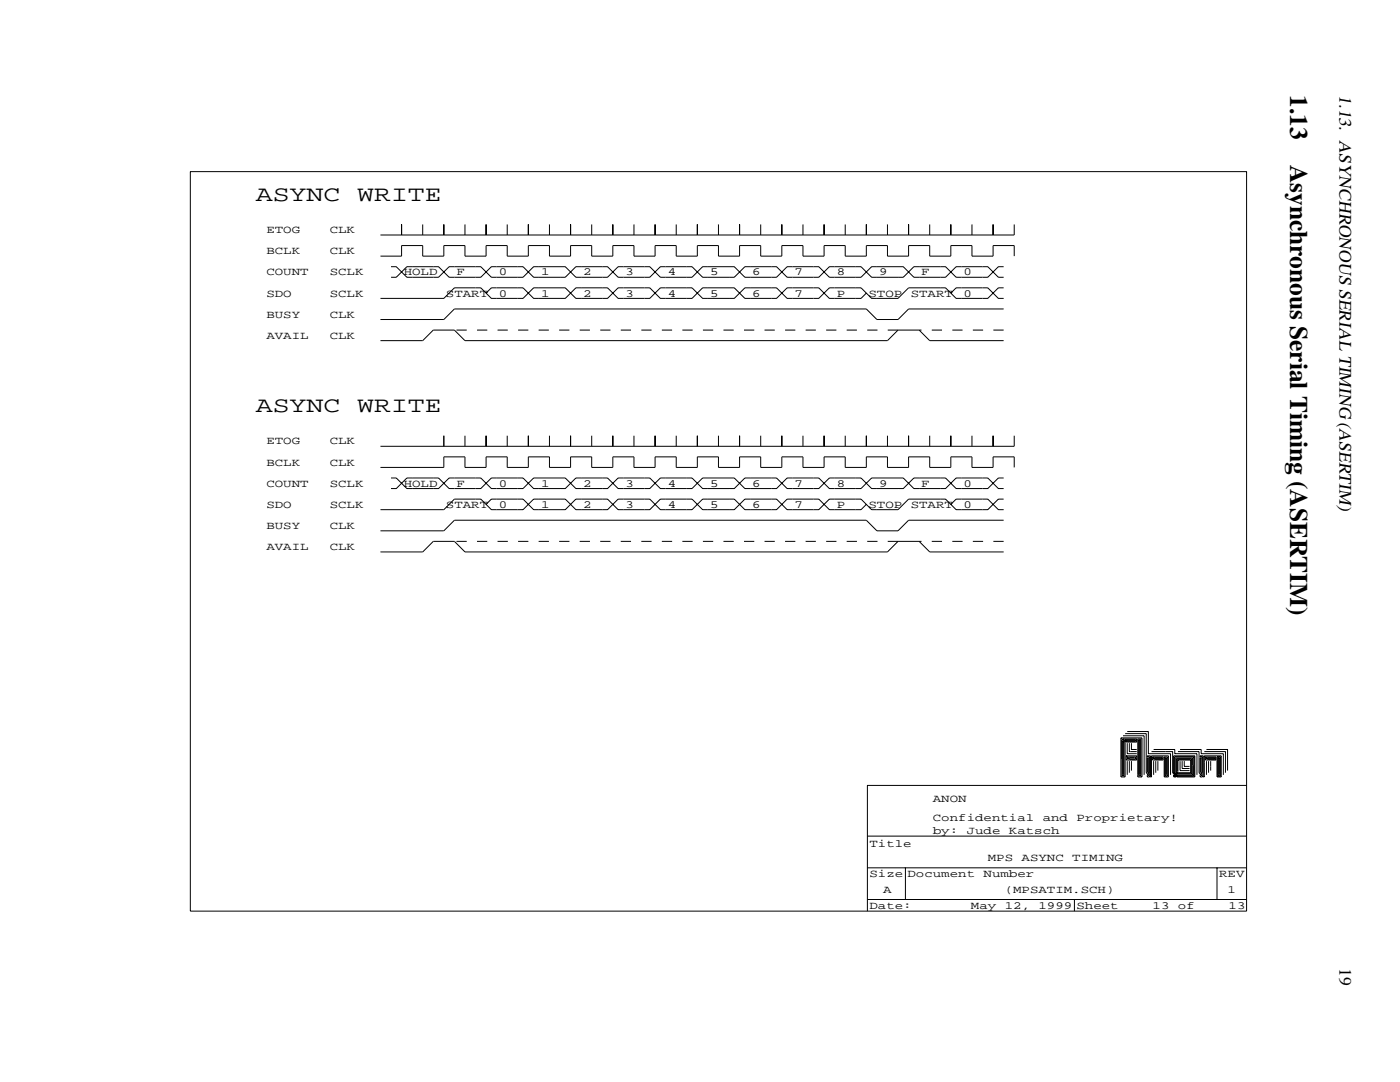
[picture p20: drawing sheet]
<svg xmlns="http://www.w3.org/2000/svg" width="279mm" height="216mm" viewBox="0 0 279 216" stroke-linecap="round" stroke-linejoin="round" font-family="sans-serif">
<defs><g id="words">
<g font-size="5.1">
<text x="257.5" y="19" transform="rotate(90 257.5 19)">1.13</text>
<text x="257.5" y="32.9" transform="rotate(90 257.5 32.9)">Asynchronous Serial Timing (ASERTIM)</text>
</g>
<g font-size="4.4">
<text x="51.1" y="40">ASYNC</text>
<text x="71.3" y="40">WRITE</text>
<text x="51.1" y="82.2">ASYNC</text>
<text x="71.3" y="82.2">WRITE</text>
</g>
<text font-size="3.6" x="267.4" y="19" transform="rotate(90 267.4 19)">1.13. ASYNCHRONOUS SERIAL TIMING (ASERTIM)</text>
<text font-size="3.5" x="267.4" y="193.2" transform="rotate(90 267.4 193.2)">19</text>
<g font-size="2.2">
<text x="53.2" y="46.5">ETOG</text>
<text x="65.8" y="46.5">CLK</text>
<text x="53.2" y="50.8">BCLK</text>
<text x="65.8" y="50.8">CLK</text>
<text x="53.2" y="59.2">SDO</text>
<text x="53.2" y="55">COUNT</text>
<text x="65.8" y="55">SCLK</text>
<text x="65.8" y="59.2">SCLK</text>
<text x="80.6" y="55">HOLD</text>
<text x="89" y="59.2">START</text>
<text x="91.1" y="55">F</text>
<text x="99.5" y="59.2">0</text>
<text x="99.5" y="55">0</text>
<text x="108" y="59.2">1</text>
<text x="108" y="55">1</text>
<text x="116.4" y="55">2</text>
<text x="116.4" y="59.2">2</text>
<text x="124.8" y="59.2">3</text>
<text x="124.8" y="55">3</text>
<text x="133.3" y="59.2">4</text>
<text x="133.3" y="55">4</text>
<text x="141.7" y="59.2">5</text>
<text x="141.7" y="55">5</text>
<text x="150.1" y="59.2">6</text>
<text x="150.1" y="55">6</text>
<text x="158.6" y="59.2">7</text>
<text x="158.6" y="55">7</text>
<text x="167" y="59.2">P</text>
<text x="167" y="55">8</text>
<text x="173.3" y="59.2">STOP</text>
<text x="175.4" y="55">9</text>
<text x="181.7" y="59.2">START</text>
<text x="183.9" y="55">F</text>
<text x="192.3" y="59.2">0</text>
<text x="192.3" y="55">0</text>
<text x="53.2" y="63.4">BUSY</text>
<text x="65.8" y="63.4">CLK</text>
<text x="53.2" y="67.6">AVAIL</text>
<text x="65.8" y="67.6">CLK</text>
<text x="53.2" y="88.7">ETOG</text>
<text x="65.8" y="88.7">CLK</text>
<text x="53.2" y="92.9">BCLK</text>
<text x="65.8" y="92.9">CLK</text>
<text x="53.2" y="101.3">SDO</text>
<text x="53.2" y="97.1">COUNT</text>
<text x="65.8" y="97.1">SCLK</text>
<text x="65.8" y="101.3">SCLK</text>
<text x="80.6" y="97.1">HOLD</text>
<text x="89" y="101.3">START</text>
<text x="91.1" y="97.1">F</text>
<text x="99.5" y="101.3">0</text>
<text x="99.5" y="97.1">0</text>
<text x="108" y="101.3">1</text>
<text x="108" y="97.1">1</text>
<text x="116.4" y="97.1">2</text>
<text x="116.4" y="101.3">2</text>
<text x="124.8" y="101.3">3</text>
<text x="124.8" y="97.1">3</text>
<text x="133.3" y="101.3">4</text>
<text x="133.3" y="97.1">4</text>
<text x="141.7" y="101.3">5</text>
<text x="141.7" y="97.1">5</text>
<text x="150.1" y="101.3">6</text>
<text x="150.1" y="97.1">6</text>
<text x="158.6" y="101.3">7</text>
<text x="158.6" y="97.1">7</text>
<text x="167" y="101.3">P</text>
<text x="167" y="97.1">8</text>
<text x="173.3" y="101.3">STOP</text>
<text x="175.4" y="97.1">9</text>
<text x="181.7" y="101.3">START</text>
<text x="183.9" y="97.1">F</text>
<text x="192.3" y="101.3">0</text>
<text x="192.3" y="97.1">0</text>
<text x="53.2" y="105.6">BUSY</text>
<text x="65.8" y="105.6">CLK</text>
<text x="53.2" y="109.8">AVAIL</text>
<text x="65.8" y="109.8">CLK</text>
<text x="186.2" y="160.1">ANON</text>
<text x="186.2" y="166.4">by:</text>
<text x="186.2" y="163.9">Confidential</text>
<text x="192.9" y="166.4">Jude</text>
<text x="201.4" y="166.4">Katsch</text>
<text x="208.1" y="163.9">and</text>
<text x="214.8" y="163.9">Proprietary!</text>
<text x="173.5" y="168.9">Title</text>
<text x="197.1" y="171.9">MPS</text>
<text x="203.9" y="171.9">ASYNC</text>
<text x="214" y="171.9">TIMING</text>
<text x="173.5" y="175.1">Size Document</text>
<text x="176.3" y="178.2">A</text>
<text x="196.3" y="175.1">Number</text>
<text x="200.5" y="178.2">(MPSATIM.SCH)</text>
<text x="243.3" y="175.1">REV</text>
<text x="245" y="178.2">1</text>
<text x="173.5" y="181.4">Date:</text>
<text x="193.8" y="181.4">May</text>
<text x="200.5" y="181.4">12,</text>
<text x="207.3" y="181.4">1999 Sheet</text>
<text x="230" y="181.4">13</text>
<text x="235.1" y="181.4">of</text>
<text x="245.2" y="181.4">13</text>
</g>
</g></defs>
<g fill="none" stroke="#000" stroke-width=".2">
<path d="M38 34.2h210.8v147.6h-210.8zM75.9 51.1h4.2v-2.1h4.3v2.1h4.2v-2.1h4.2v2.1h4.2v-2.1h4.2v2.1h4.2v-2.1h4.3v2.1h4.2v-2.1h4.2v2.1h4.2v-2.1h4.2v2.1h4.2v-2.1h4.3v2.1h4.2v-2.1h4.2v2.1h4.2v-2.1h4.2v2.1h4.2v-2.1h4.2v2.1h4.3v-2.1h4.2v2.1h4.2v-2.1h4.2v2.1h4.2v-2.1h4.2v2.1h4.3v-2.1h4.2v2.1h4.2v-2.1h4.2v2.1M78 53.2h1.1l2.1 2.1h6.3l2.1-2.1h6.4l2.1 2.1h6.3l2.1-2.1h6.3l2.1 2.1h6.4l2.1-2.1h6.3l2.1 2.1h6.3l2.1-2.1h6.3l2.2 2.1h6.3l2.1-2.1h6.3l2.1 2.1h6.3l2.1-2.1h6.4l2.1 2.1h6.3l2.1-2.1h6.3l2.1 2.1h1.1M80.1 44.8v2.1M84.4 44.8v2.1M88.6 44.8v2.1M92.8 44.8v2.1M97 44.8v2.1M101.2 44.8v2.1M105.4 44.8v2.1M109.7 44.8v2.1M113.9 44.8v2.1"/>
<path d="M118.1 44.8v2.1M122.3 44.8v2.1M126.5 44.8v2.1M130.7 44.8v2.1M135 44.8v2.1M139.2 44.8v2.1M143.4 44.8v2.1M147.6 44.8v2.1M151.8 44.8v2.1M156 44.8v2.1M160.2 44.8v2.1M164.5 44.8v2.1"/>
<path d="M168.7 44.8v2.1M172.9 58.5l-1.1 1h-6.3l-2.1-2.1h-6.3l-2.1 2.1h-6.3l-2.2-2.1h-6.3l-2.1 2.1h-6.3l-2.1-2.1h-6.3l-2.1 2.1h-6.4l-2.1-2.1h-6.3l-2.1 2.1h-6.3l-2.1-2.1h-5.3l-2.1 2.1h-12.7M172.9 44.8v2.1M177.1 44.8v2.1M181.3 44.8v2.1M185.5 44.8v2.1M189.8 58.5l1-1.1h6.3l2.1 2.1h1.1M189.8 44.8v2.1M194 44.8v2.1M198.2 44.8v2.1M200.3 53.2h-1.1l-2.1 2.1h-6.3l-2.1-2.1h-6.3l-2.1 2.1h-6.4l-2.1-2.1h-6.3l-2.1 2.1h-6.3l-2.1-2.1h-6.3l-2.2 2.1h-6.3l-2.1-2.1h-6.3l-2.1 2.1h-6.3l-2.1-2.1h-6.4l-2.1 2.1h-6.3l-2.1-2.1h-6.3l-2.1 2.1h-6.4l-2.1-2.1h-6.3l-2.1 2.1h-1.1M200.3 57.4h-1.1l-2.1 2.1h-6.3l-2.1-2.1h-7.4l-2.1 2.1h-5.3l-2.1-2.1h-6.3l-2.1 2.1h-6.3l-2.1-2.1h-6.3l-2.2 2.1h-6.3l-2.1-2.1h-6.3l-2.1 2.1h-6.3l-2.1-2.1h-6.4l-2.1 2.1h-6.3l-2.1-2.1h-6.3l-1.1 1.1"/>
<path d="M202.4 44.8v2.1h-126.5M75.9 68h8.5l2.1-2.1h4.2l2.1 2.1h84.3l2.1-2.1h4.2l2.1 2.1h14.8M200.3 61.6h-19l-2.1 2.2h-4.2l-2.1-2.2h-82.2l-2.1 2.2h-12.7M75.9 93.3h12.7v-2.1h4.2v2.1h4.2v-2.1h4.2v2.1h4.2v-2.1h4.3v2.1h4.2v-2.1h4.2v2.1h4.2v-2.1h4.2v2.1h4.2v-2.1h4.3v2.1h4.2v-2.1h4.2v2.1h4.2v-2.1h4.2v2.1h4.2v-2.1h4.2v2.1h4.3v-2.1h4.2v2.1h4.2v-2.1h4.2v2.1h4.2v-2.1h4.2v2.1h4.3v-2.1h4.2v2.1h4.2v-2.1h4.2v2.1M78 95.4h1.1l2.1 2.1h6.3l2.1-2.1h6.4l2.1 2.1h6.3l2.1-2.1h6.3l2.1 2.1h6.4l2.1-2.1h6.3l2.1 2.1h6.3l2.1-2.1h6.3l2.2 2.1h6.3l2.1-2.1h6.3l2.1 2.1h6.3l2.1-2.1h6.4l2.1 2.1h6.3l2.1-2.1h6.3l2.1 2.1h1.1M88.6 86.9v2.2M92.8 86.9v2.2M97 86.9v2.2M101.2 86.9v2.2M105.4 86.9v2.2M109.7 86.9v2.2M113.9 86.9v2.2"/>
<path d="M118.1 86.9v2.2M122.3 86.9v2.2M126.5 86.9v2.2M130.7 86.9v2.2M135 86.9v2.2M139.2 86.9v2.2M143.4 86.9v2.2M147.6 86.9v2.2M151.8 86.9v2.2M156 86.9v2.2M160.2 86.9v2.2M164.5 86.9v2.2"/>
<path d="M168.7 86.9v2.2M172.9 86.9v2.2M177.1 86.9v2.2M181.3 86.9v2.2M185.5 86.9v2.2M189.8 86.9v2.2M194 86.9v2.2M198.2 86.9v2.2M200.3 95.4h-1.1l-2.1 2.1h-6.3l-2.1-2.1h-6.3l-2.1 2.1h-6.4l-2.1-2.1h-6.3l-2.1 2.1h-6.3l-2.1-2.1h-6.3l-2.2 2.1h-6.3l-2.1-2.1h-6.3l-2.1 2.1h-6.3l-2.1-2.1h-6.4l-2.1 2.1h-6.3l-2.1-2.1h-6.3l-2.1 2.1h-6.4l-2.1-2.1h-6.3l-2.1 2.1h-1.1M200.3 99.6h-1.1l-2.1 2.1h-6.3l-2.1-2.1h-7.4l-2.1 2.1h-5.3l-2.1-2.1h-6.3l-2.1 2.1h-6.3l-2.1-2.1h-6.3l-2.2 2.1h-6.3l-2.1-2.1h-6.3l-2.1 2.1h-6.3l-2.1-2.1h-6.4l-2.1 2.1h-6.3l-2.1-2.1h-6.3l-1.1 1M202.4 86.9v2.2h-126.5M75.9 110.1h8.5l2.1-2.1h4.2l2.1 2.1h84.3l2.1-2.1h4.2l2.1 2.1h14.8"/>
<path d="M172.9 100.6l-1.1 1.1h-6.3l-2.1-2.1h-6.3l-2.1 2.1h-6.3l-2.2-2.1h-6.3l-2.1 2.1h-6.3l-2.1-2.1h-6.3l-2.1 2.1h-6.4l-2.1-2.1h-6.3l-2.1 2.1h-6.3l-2.1-2.1h-5.3l-2.1 2.1h-12.7M189.8 100.6l1-1h6.3l2.1 2.1h1.1M200.3 103.8h-19l-2.1 2.1h-4.2l-2.1-2.1h-82.2l-2.1 2.1h-12.7M223.7 147.2l.8 .9v6.9h-.8zM223.7 147.2h4.2v7.8h-.8v-7.6h.6v7.4h-.4v-7.1h.2v6.9M224.1 147.4l-.2 .3v7.1h.4v-6.7l-.2-.2v6.7M224.1 146.8h4.2v7.8M224.1 147.4h2.8v.7h-2.1zM224.5 146.4h4.3v7.8l.8 .8h.2v-4.2h3.4v4.2h-.9v-4h.7v3.8h-.4v-3.6h.2v3.4M224.5 147.7h2.1v.2h-1.8zM224.8 150.8h2.1v.9h-2.1zM224.8 150.8l.6 .6h1.2v-.4h-1.4l-.2 .4 .4-.2h1"/>
<path d="M225 146h4.2v4.4h4.4v4.2M225 148.3v2.1h1.9M225 151.9v2.7M225.4 148.3v1.7h1.5M225.4 151.9v2.3M225.8 148.3v1.3h1.1M225.8 151.9v1.9M229 154.2v-3h.2v3l.2 .2-.2 .4M229 150.8h.6v4l-.2 .2h-.4v-.4l.4-.4v-3.2h-.4zM229.8 150h4.2v4.2l.9 .8h3.6v-4.2h-4.3v3.4l.7 .6h3.3v-3.8h-3.8v3.2l.5 .4h3.1v-3.4h-3.3v3l.2 .2h2.9v-3h-2.9v2.8h2.7v-2.5h-2.5v2.3M230 151h2.1v.7h-2.1zM230 151l.4 .4h1.5v-.2h-1.5l-.2 .2"/>
<path d="M230.2 149.6h4.2v.8h4.5v4.2M230.2 151.9v2.7M230.7 151.9v2.3M231.1 151.9v1.9M234.2 154.6l.5 .4h-.5zM235.1 150h4.2v4.2l.8 .8h.3v-4.2h3.3v4.2h-.8v-4h.6v3.8h-.4v-3.6h.2v3.4M235.5 149.6h4.2v.8h4.4v4.2M235.5 151.9v1.9h1.9M235.9 151.9v1.4h1.5M236.3 151.9v1h1.1M239.5 150.8h.6v4l-.2 .2h-.4v-.4l.4-.4v-3.2h-.4zM239.5 154.2v-3h.2v3l.2 .2-.2 .4"/>
<path d="M240.4 150h4.2v4.2M240.6 151h2.1v.7h-2.1zM240.6 151l.4 .4h1.5v-.2h-1.5l-.2 .2M240.8 149.6h4.2v4.2M240.8 151.9v2.7M241.2 151.9v2.3M241.6 151.9v1.9M248.8 156.7h-75.7v25.1M173.1 179.5h75.7M173.1 173.2h75.7M173.1 166.8h75.7M180.7 173.2v6.3"/>
<path d="M214.4 179.5v2.3M242.9 173.2v6.3"/>
</g>
<path d="M179.2 65.9h-88.5M200.3 65.9h-16.9M179.2 108h-88.5M200.3 108h-16.9" fill="none" stroke="#000" stroke-width=".2" stroke-dasharray="2" stroke-linecap="butt"/>
<use href="#words"/>
</svg>
